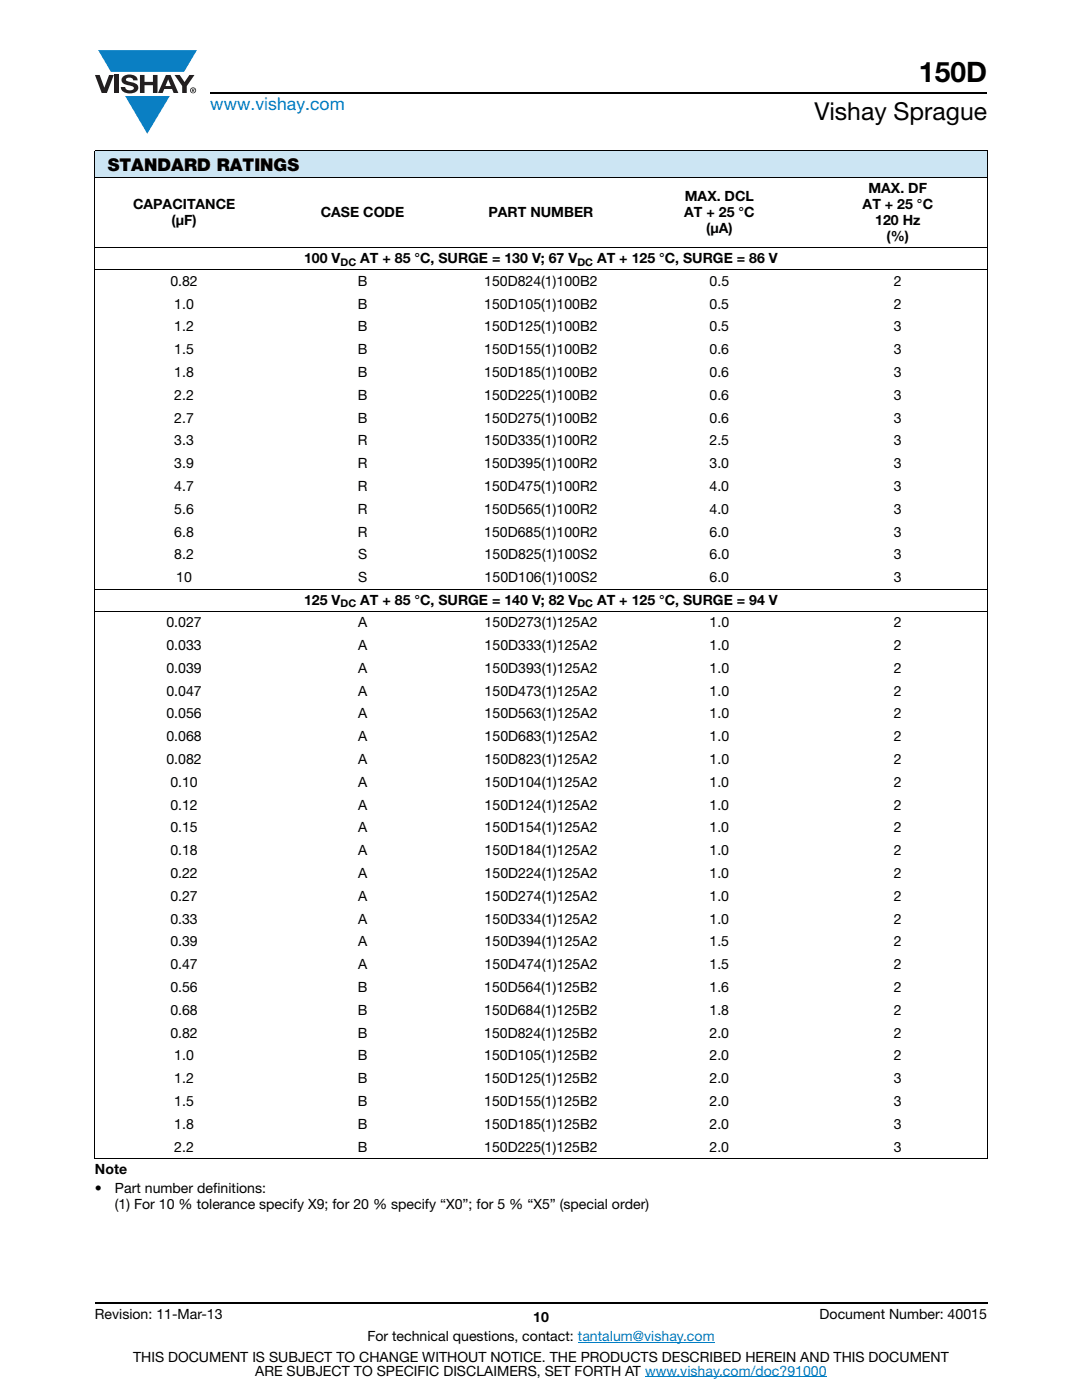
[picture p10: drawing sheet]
<svg xmlns="http://www.w3.org/2000/svg" width="216mm" height="279mm" viewBox="0 0 216 279" stroke-linecap="round" stroke-linejoin="round" font-family="sans-serif">
<defs><g id="words">
<text font-size="5.6" x="183.4" y="16.4">150D</text>
<text font-size="4.9" x="162.5" y="24">Vishay Sprague</text>
<text font-size="3.5" fill="#007ec4" x="42" y="21.9">www.vishay.com</text>
<text font-size="3.5" x="21.5" y="34.1">STANDARD RATINGS</text>
<g font-size="2.8">
<text x="26.5" y="41.8">CAPACITANCE</text>
<text x="136.7" y="40.2">MAX. DCL</text>
<text x="172.1" y="41.8">AT + 25 °C</text>
<text x="173.3" y="38.6">MAX. DF</text>
<text x="34.2" y="45">(μF)</text>
<text x="64" y="43.4">CASE CODE</text>
<text x="97.5" y="43.4">PART NUMBER</text>
<text x="136.5" y="43.4">AT + 25 °C</text>
<text x="140.9" y="46.5">(μA)</text>
<text x="174.6" y="45">120 Hz</text>
<text x="60.7" y="52.6">100 V</text>
<text x="71.9" y="52.6">AT + 85 °C, SURGE = 130 V; 67 V</text>
<text x="119.1" y="52.6">AT + 125 °C, SURGE = 86 V</text>
<text x="176.9" y="48.1">(%)</text>
<text x="34" y="57">0.82</text>
<text x="71.4" y="57">B</text>
<text x="96.6" y="57">150D824(1)100B2</text>
<text x="141.6" y="57">0.5</text>
<text x="178.4" y="57">2</text>
<text x="34.8" y="61.6">1.0</text>
<text x="71.4" y="61.6">B</text>
<text x="96.6" y="61.6">150D105(1)100B2</text>
<text x="141.6" y="61.6">0.5</text>
<text x="178.4" y="61.6">2</text>
<text x="34.8" y="66.1">1.2</text>
<text x="34.8" y="70.7">1.5</text>
<text x="71.4" y="66.1">B</text>
<text x="71.4" y="70.7">B</text>
<text x="96.6" y="66.1">150D125(1)100B2</text>
<text x="96.6" y="70.7">150D155(1)100B2</text>
<text x="141.6" y="66.1">0.5</text>
<text x="141.6" y="70.7">0.6</text>
<text x="178.4" y="66.1">3</text>
<text x="178.4" y="70.7">3</text>
<text x="34.8" y="75.2">1.8</text>
<text x="71.4" y="75.2">B</text>
<text x="96.6" y="75.2">150D185(1)100B2</text>
<text x="141.6" y="75.2">0.6</text>
<text x="178.4" y="75.2">3</text>
<text x="34.8" y="79.8">2.2</text>
<text x="71.4" y="79.8">B</text>
<text x="96.6" y="79.8">150D225(1)100B2</text>
<text x="141.6" y="79.8">0.6</text>
<text x="178.4" y="79.8">3</text>
<text x="34.8" y="84.3">2.7</text>
<text x="34.8" y="88.9">3.3</text>
<text x="71.4" y="84.3">B</text>
<text x="71.4" y="88.9">R</text>
<text x="96.6" y="84.3">150D275(1)100B2</text>
<text x="96.6" y="88.9">150D335(1)100R2</text>
<text x="141.6" y="84.3">0.6</text>
<text x="141.6" y="88.9">2.5</text>
<text x="178.4" y="84.3">3</text>
<text x="178.4" y="88.9">3</text>
<text x="34.8" y="93.4">3.9</text>
<text x="71.4" y="93.4">R</text>
<text x="96.6" y="93.4">150D395(1)100R2</text>
<text x="141.6" y="93.4">3.0</text>
<text x="178.4" y="93.4">3</text>
<text x="34.8" y="98">4.7</text>
<text x="71.4" y="98">R</text>
<text x="96.6" y="98">150D475(1)100R2</text>
<text x="141.6" y="98">4.0</text>
<text x="178.4" y="98">3</text>
<text x="34.8" y="102.5">5.6</text>
<text x="34.8" y="107.1">6.8</text>
<text x="71.4" y="102.5">R</text>
<text x="71.4" y="107.1">R</text>
<text x="96.6" y="102.5">150D565(1)100R2</text>
<text x="96.6" y="107.1">150D685(1)100R2</text>
<text x="141.6" y="102.5">4.0</text>
<text x="141.6" y="107.1">6.0</text>
<text x="178.4" y="102.5">3</text>
<text x="178.4" y="107.1">3</text>
<text x="34.8" y="111.6">8.2</text>
<text x="71.4" y="111.6">S</text>
<text x="96.7" y="111.6">150D825(1)100S2</text>
<text x="141.6" y="111.6">6.0</text>
<text x="178.4" y="111.6">3</text>
<text x="35.2" y="116.2">10</text>
<text x="71.4" y="116.2">S</text>
<text x="96.7" y="116.2">150D106(1)100S2</text>
<text x="141.6" y="116.2">6.0</text>
<text x="178.4" y="116.2">3</text>
<text x="33.2" y="125.2">0.027</text>
<text x="60.7" y="120.7">125 V</text>
<text x="71.4" y="125.2">A</text>
<text x="71.9" y="120.7">AT + 85 °C, SURGE = 140 V; 82 V</text>
<text x="96.7" y="125.2">150D273(1)125A2</text>
<text x="119.1" y="120.7">AT + 125 °C, SURGE = 94 V</text>
<text x="141.6" y="125.2">1.0</text>
<text x="178.4" y="125.2">2</text>
<text x="33.2" y="129.7">0.033</text>
<text x="71.4" y="129.7">A</text>
<text x="96.7" y="129.7">150D333(1)125A2</text>
<text x="141.6" y="129.7">1.0</text>
<text x="178.4" y="129.7">2</text>
<text x="33.2" y="134.3">0.039</text>
<text x="71.4" y="134.3">A</text>
<text x="96.7" y="134.3">150D393(1)125A2</text>
<text x="141.6" y="134.3">1.0</text>
<text x="178.4" y="134.3">2</text>
<text x="33.2" y="138.8">0.047</text>
<text x="33.2" y="143.4">0.056</text>
<text x="71.4" y="138.8">A</text>
<text x="71.4" y="143.4">A</text>
<text x="96.7" y="138.8">150D473(1)125A2</text>
<text x="96.7" y="143.4">150D563(1)125A2</text>
<text x="141.6" y="138.8">1.0</text>
<text x="141.6" y="143.4">1.0</text>
<text x="178.4" y="138.8">2</text>
<text x="178.4" y="143.4">2</text>
<text x="33.2" y="147.9">0.068</text>
<text x="71.4" y="147.9">A</text>
<text x="96.7" y="147.9">150D683(1)125A2</text>
<text x="141.6" y="147.9">1.0</text>
<text x="178.4" y="147.9">2</text>
<text x="33.2" y="152.5">0.082</text>
<text x="71.4" y="152.5">A</text>
<text x="96.7" y="152.5">150D823(1)125A2</text>
<text x="141.6" y="152.5">1.0</text>
<text x="178.4" y="152.5">2</text>
<text x="34" y="157">0.10</text>
<text x="34" y="161.6">0.12</text>
<text x="71.4" y="157">A</text>
<text x="71.4" y="161.6">A</text>
<text x="96.7" y="157">150D104(1)125A2</text>
<text x="96.7" y="161.6">150D124(1)125A2</text>
<text x="141.6" y="157">1.0</text>
<text x="141.6" y="161.6">1.0</text>
<text x="178.4" y="157">2</text>
<text x="178.4" y="161.6">2</text>
<text x="34" y="166.1">0.15</text>
<text x="71.4" y="166.1">A</text>
<text x="96.7" y="166.1">150D154(1)125A2</text>
<text x="141.6" y="166.1">1.0</text>
<text x="178.4" y="166.1">2</text>
<text x="34" y="170.7">0.18</text>
<text x="71.4" y="170.7">A</text>
<text x="96.7" y="170.7">150D184(1)125A2</text>
<text x="141.6" y="170.7">1.0</text>
<text x="178.4" y="170.7">2</text>
<text x="34" y="175.2">0.22</text>
<text x="34" y="179.8">0.27</text>
<text x="71.4" y="175.2">A</text>
<text x="71.4" y="179.8">A</text>
<text x="96.7" y="175.2">150D224(1)125A2</text>
<text x="96.7" y="179.8">150D274(1)125A2</text>
<text x="141.6" y="175.2">1.0</text>
<text x="141.6" y="179.8">1.0</text>
<text x="178.4" y="175.2">2</text>
<text x="178.4" y="179.8">2</text>
<text x="34" y="184.3">0.33</text>
<text x="71.4" y="184.3">A</text>
<text x="96.7" y="184.3">150D334(1)125A2</text>
<text x="141.6" y="184.3">1.0</text>
<text x="178.4" y="184.3">2</text>
<text x="34" y="188.9">0.39</text>
<text x="71.4" y="188.9">A</text>
<text x="96.7" y="188.9">150D394(1)125A2</text>
<text x="141.6" y="188.9">1.5</text>
<text x="178.4" y="188.9">2</text>
<text x="34" y="193.4">0.47</text>
<text x="34" y="198">0.56</text>
<text x="71.4" y="198">B</text>
<text x="71.4" y="193.4">A</text>
<text x="96.6" y="198">150D564(1)125B2</text>
<text x="96.7" y="193.4">150D474(1)125A2</text>
<text x="141.6" y="198">1.6</text>
<text x="141.6" y="193.4">1.5</text>
<text x="178.4" y="198">2</text>
<text x="178.4" y="193.4">2</text>
<text x="34" y="202.5">0.68</text>
<text x="71.4" y="202.5">B</text>
<text x="96.6" y="202.5">150D684(1)125B2</text>
<text x="141.6" y="202.5">1.8</text>
<text x="178.4" y="202.5">2</text>
<text x="34" y="207.1">0.82</text>
<text x="71.4" y="207.1">B</text>
<text x="96.6" y="207.1">150D824(1)125B2</text>
<text x="141.6" y="207.1">2.0</text>
<text x="178.4" y="207.1">2</text>
<text x="34.8" y="211.6">1.0</text>
<text x="71.4" y="211.6">B</text>
<text x="96.6" y="211.6">150D105(1)125B2</text>
<text x="141.6" y="211.6">2.0</text>
<text x="178.4" y="211.6">2</text>
<text x="34.8" y="216.2">1.2</text>
<text x="34.8" y="220.7">1.5</text>
<text x="71.4" y="216.2">B</text>
<text x="71.4" y="220.7">B</text>
<text x="96.6" y="216.2">150D125(1)125B2</text>
<text x="96.6" y="220.7">150D155(1)125B2</text>
<text x="141.6" y="216.2">2.0</text>
<text x="141.6" y="220.7">2.0</text>
<text x="178.4" y="216.2">3</text>
<text x="178.4" y="220.7">3</text>
<text x="34.8" y="225.3">1.8</text>
<text x="71.4" y="225.3">B</text>
<text x="96.6" y="225.3">150D185(1)125B2</text>
<text x="141.6" y="225.3">2.0</text>
<text x="178.4" y="225.3">3</text>
<text x="34.8" y="229.8">2.2</text>
<text x="71.4" y="229.8">B</text>
<text x="96.6" y="229.8">150D225(1)125B2</text>
<text x="141.6" y="229.8">2.0</text>
<text x="178.4" y="229.8">3</text>
<text x="18.9" y="234.3">Note</text>
<text x="18.9" y="238.2">•</text>
<text x="22.9" y="238.2">Part number definitions:</text>
<text x="22.9" y="241.4">(1) For 10 % tolerance specify X9; for 20 % specify “X0”; for 5 % “X5” (special order)</text>
<text x="18.9" y="263.3">Revision: 11-Mar-13</text>
<text x="106.4" y="263.8">10</text>
<text x="163.6" y="263.3">Document Number: 40015</text>
<text x="73.3" y="267.7">For technical questions, contact: tantalum@vishay.com</text>
<text x="26.5" y="271.7">THIS DOCUMENT IS SUBJECT TO CHANGE WITHOUT NOTICE. THE PRODUCTS DESCRIBED HEREIN AND THIS DOCUMENT</text>
<text x="50.9" y="274.6">ARE SUBJECT TO SPECIFIC DISCLAIMERS, SET FORTH AT www.vishay.com/doc?91000</text>
</g>
<g font-size="2.1">
<text x="67.9" y="53.1">DC</text>
<text x="115.2" y="53.1">DC</text>
<text x="67.9" y="121.2">DC</text>
<text x="115.2" y="121.2">DC</text>
</g>
</g></defs>
<g fill="#0a7fc3">
<path d="M19.6 10h19.7l-2.6 4.3h-1.1h-13.5z"/>
<path d="M25 19.2h8.9l-4.5 7.5z"/>
</g>
<g fill="#231f20">
<path d="M18.9 15h1l.9 2.5 1-2.5h.9l-1.4 3.6h-1z"/>
<path d="M22.9 15h.9v3.6h-.9z"/>
<path d="M24.6 15.3a2.1 2.1 0 0 1 2.8 .3l.1 .4h-.9a.79 .79 0 0 0-.7-.5 .79 .79 0 0 0-.8 .4l.3 .3 1 .2a1.08 1.08 0 0 1 1.2 1 1.08 1.08 0 0 1-1.1 1.2 1.73 1.73 0 0 1-2.4-1.2h.9a.96 .96 0 0 0 .8 .6 .96 .96 0 0 0 .9-.4 1.31 1.31 0 0 0-1.2-.6 1.03 1.03 0 0 1-1.1-.6 1.03 1.03 0 0 1 .2-1.1z"/>
<path d="M27.9 15h.9v1.3h1.7v-1.3h.9v3.6h-.9v-1.6h-1.7v1.6h-.9z"/>
<path d="M34.8 15h1.1l.9 1.4 1-1.4h1l-1.5 2.2v1.4h-.9v-1.4z"/>
<path d="M33.6 15.9l.5 1.3h-1.1zM33.1 15l-1.6 3.6h1l.3-.8h1.5l.3 .8h1l-1.6-3.6z"/>
<path d="M38.1 18a.46 .46 0 0 1 .9 0 .46 .46 0 0 1-.9 0zM37.9 18a.6 .6 0 0 0 1.2 0 .6 .6 0 0 0-1.2 0z"/>
<path d="M38.4 17.8h.2v.2h-.2zM38.3 17.7v.7h.1v-.3l.4 .3-.2-.3 .2-.2-.1-.2z"/>
</g>
<path d="M42 18.6h155M18.9 260h178.1" fill="none" stroke="#000" stroke-width=".36"/>
<path d="M115.3 267.9h27.3M128.7 274.8h36.3" fill="none" stroke="#007ec4" stroke-width=".2"/>
<path d="M18.9 30h178.1v5.5h-178.1z" fill="#cce5f3"/>
<g fill="none" stroke="#000" stroke-width=".2">
<path d="M18.9 30h178.1M18.9 35.5h178.1M18.9 30.1v19.3M197 30.1v23.7M18.9 49.4h178.1M18.9 53.8h178.1M18.9 49.5v181.6M197 53.9v63.6M18.9 117.6h178.1M197 117.6v4.3M18.9 122h178.1M197 122v109.1"/>
<path d="M18.9 231.2h178.1"/>
</g>
<use href="#words"/>
</svg>
